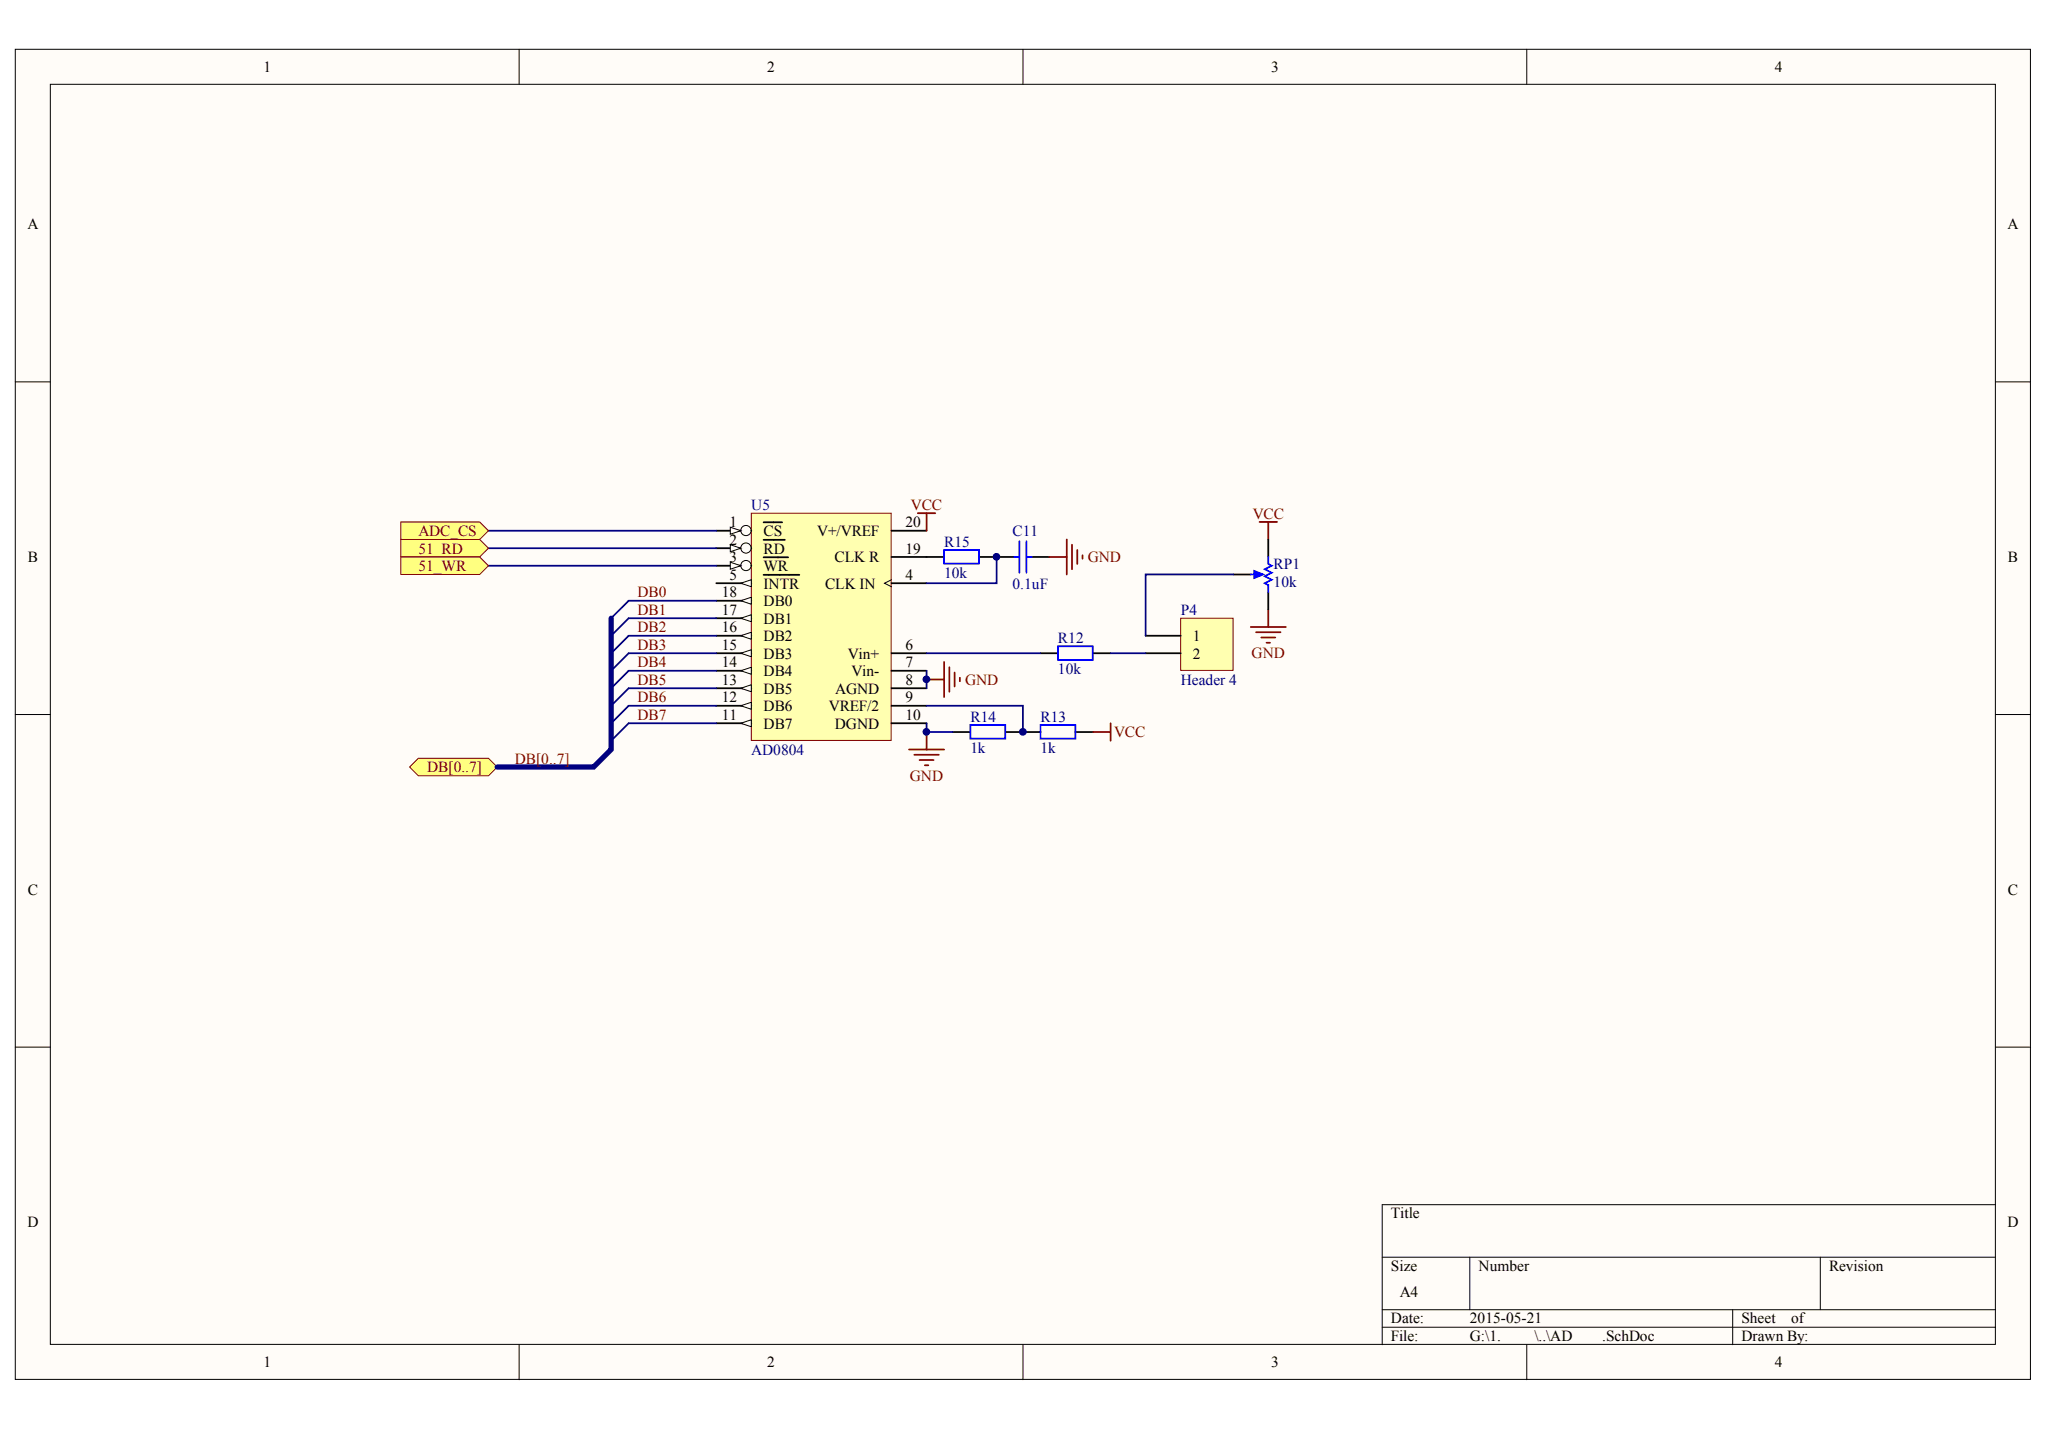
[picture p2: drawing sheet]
<svg xmlns="http://www.w3.org/2000/svg" width="289mm" height="202mm" viewBox="0 0 289 202" stroke-linecap="round" stroke-linejoin="round" font-family="sans-serif">
<defs><g id="words">
<g font-size="2.2">
<text x="37.2" y="10.1">1</text>
<text x="108.2" y="10.1">2</text>
<text x="179.3" y="10.1">3</text>
<text x="250.4" y="10.1">4</text>
<text x="3.9" y="32.3">A</text>
<text x="283.2" y="32.3">A</text>
<text x="102.9" y="74.4">1</text>
<text x="102.9" y="76.8">2</text>
<text x="107.7" y="75.6">CS</text>
<text x="115.3" y="75.6">V+/VREF</text>
<text x="127.7" y="74.4">20</text>
<text x="3.9" y="79.3">B</text>
<text x="102.9" y="79.3">3</text>
<text x="102.9" y="81.8">5</text>
<text x="107.7" y="78.1">RD</text>
<text x="107.7" y="80.6">WR</text>
<text x="107.7" y="83">INTR</text>
<text x="116.4" y="83">CLK IN</text>
<text x="117.7" y="79.3">CLK R</text>
<text x="127.7" y="81.8">4</text>
<text x="127.7" y="78.1">19</text>
<text x="283.3" y="79.3">B</text>
<text x="101.8" y="89.2">16</text>
<text x="101.8" y="86.7">17</text>
<text x="101.8" y="84.3">18</text>
<text x="107.7" y="88">DB1</text>
<text x="107.7" y="85.5">DB0</text>
<text x="101.8" y="94.1">14</text>
<text x="101.8" y="91.7">15</text>
<text x="107.7" y="95.4">DB4</text>
<text x="107.7" y="92.9">DB3</text>
<text x="107.7" y="90.4">DB2</text>
<text x="119.6" y="92.9">Vin+</text>
<text x="120.1" y="95.4">Vin-</text>
<text x="127.7" y="91.7">6</text>
<text x="127.7" y="94.1">7</text>
<text x="168.3" y="90.4">1</text>
<text x="168.3" y="92.9">2</text>
<text x="101.8" y="101.5">11</text>
<text x="101.8" y="99.1">12</text>
<text x="101.8" y="96.6">13</text>
<text x="107.7" y="100.3">DB6</text>
<text x="107.7" y="97.8">DB5</text>
<text x="116.9" y="100.3">VREF/2</text>
<text x="117.8" y="97.8">AGND</text>
<text x="127.7" y="96.6">8</text>
<text x="127.7" y="99.1">9</text>
<text x="127.7" y="101.5">10</text>
<text x="107.7" y="102.8">DB7</text>
<text x="117.8" y="102.8">DGND</text>
<text x="3.9" y="126.2">C</text>
<text x="283.3" y="126.2">C</text>
<text x="3.9" y="173.1">D</text>
<text x="196.2" y="171.9">Title</text>
<text x="283.2" y="173.1">D</text>
<text x="196.2" y="179.3">Size</text>
<text x="208.6" y="179.3">Number</text>
<text x="258" y="179.3">Revision</text>
<text x="197.5" y="183">A4</text>
<text x="196.2" y="186.7">Date:</text>
<text x="196.2" y="189.2">File:</text>
<text x="207.4" y="186.7">2015-05-21</text>
<text x="207.4" y="189.2">G:\1.</text>
<text x="216.5" y="189.2">\..\AD</text>
<text x="226.1" y="189.2">.SchDoc</text>
<text x="245.7" y="186.7">Sheet</text>
<text x="245.7" y="189.2">Drawn By:</text>
<text x="252.7" y="186.7">of</text>
<text x="37.2" y="192.9">1</text>
<text x="108.2" y="192.9">2</text>
<text x="179.3" y="192.9">3</text>
<text x="250.4" y="192.9">4</text>
</g>
<g font-size="2.2" fill="#000080">
<text x="106" y="71.9">U5</text>
<text x="133.2" y="77.1">R15</text>
<text x="142.8" y="75.6">C11</text>
<text x="133.2" y="81.5">10k</text>
<text x="142.8" y="83">0.1uF</text>
<text x="179.7" y="80.3">RP1</text>
<text x="179.7" y="82.8">10k</text>
<text x="166.6" y="86.7">P4</text>
<text x="149.3" y="90.7">R12</text>
<text x="149.3" y="95.1">10k</text>
<text x="136.9" y="101.8">R14</text>
<text x="146.8" y="101.8">R13</text>
<text x="166.6" y="96.6">Header 4</text>
<text x="106" y="106.5">AD0804</text>
<text x="136.9" y="106.2">1k</text>
<text x="146.8" y="106.2">1k</text>
</g>
<g font-size="2.2" fill="#800000">
<text x="128.5" y="71.9">VCC</text>
<text x="59" y="75.6">ADC_CS</text>
<text x="176.7" y="73.1">VCC</text>
<text x="59" y="78.1">51_RD</text>
<text x="59" y="80.6">51_WR</text>
<text x="153.5" y="79.3">GND</text>
<text x="89.9" y="84.3">DB0</text>
<text x="89.9" y="86.7">DB1</text>
<text x="89.9" y="89.2">DB2</text>
<text x="89.9" y="91.7">DB3</text>
<text x="89.9" y="94.1">DB4</text>
<text x="176.6" y="92.9">GND</text>
<text x="89.9" y="96.6">DB5</text>
<text x="89.9" y="99.1">DB6</text>
<text x="89.9" y="101.5">DB7</text>
<text x="136.2" y="96.6">GND</text>
<text x="72.6" y="107.7">DB[0..7]</text>
<text x="157.2" y="104">VCC</text>
<text x="60.3" y="109">DB[0..7]</text>
<text x="128.4" y="110.1">GND</text>
</g>
</g></defs>
<g fill="#fffcf8" stroke="#000" stroke-width=".14">
<path d="M2.2 7h284.2v187.6h-284.2z"/>
<path d="M7.1 11.9h274.4v177.7h-274.4z"/>
</g>
<g fill="none" stroke="#000" stroke-width=".14">
<path d="M73.2 7v4.9M144.3 7v4.9M215.4 7v4.9M2.2 53.9h4.9M281.5 53.9h5M2.2 100.8h4.9M281.5 100.8h5M2.2 147.7h4.9M281.5 147.7h5M195 177.3h86.5M207.4 177.3v7.5M256.8 177.3v7.5"/>
<path d="M281.5 169.9h-86.5v19.8M73.2 189.7v4.9M144.3 189.7v4.9M195 184.8h86.5M195 187.2h86.5M215.4 189.7v4.9M244.4 184.8v4.9"/>
</g>
<path d="M106 72.4h19.7v32h-19.7z" fill="#ffffb0" stroke="#800000" stroke-width=".14"/>
<path d="M101 74.9h5" fill="none" stroke="#000" stroke-width=".25"/>
<circle cx="105.2" cy="74.8" r=".72" fill="#fffcf8" stroke="#000" stroke-width=".14"/>
<path d="M103 74.4l1.5 .5-1.5 .5z" fill="#fffcf8" stroke="#000" stroke-width=".14"/>
<path d="M101 77.3h5M107.7 73.7h2.6" fill="none" stroke="#000" stroke-width=".25"/>
<circle cx="105.2" cy="77.3" r=".72" fill="#fffcf8" stroke="#000" stroke-width=".14"/>
<path d="M103 76.8l1.5 .5-1.5 .5z" fill="#fffcf8" stroke="#000" stroke-width=".14"/>
<path d="M101 79.8h5M107.7 76.1h3" fill="none" stroke="#000" stroke-width=".25"/>
<circle cx="105.2" cy="79.8" r=".72" fill="#fffcf8" stroke="#000" stroke-width=".14"/>
<path d="M103 79.3l1.5 .5-1.5 .5z" fill="#fffcf8" stroke="#000" stroke-width=".14"/>
<path d="M107.7 78.6h3.5M101 82.3h5M125.8 82.3h4.9" fill="none" stroke="#000" stroke-width=".25"/>
<path d="M125.8 81.8l-1 .5 1 .5" fill="none" stroke="#000" stroke-width=".14"/>
<path d="M104.5 82.3l1.5-.5v1z" fill="#fffcf8" stroke="#000" stroke-width=".14"/>
<path d="M107.7 81.1h5.1M125.8 92.1h4.9M125.8 94.6h4.9M125.8 97.1h4.9M125.8 99.6h4.9M101 102h5M125.8 102h4.9" fill="none" stroke="#000" stroke-width=".25"/>
<path d="M104.5 102l1.5-.5v1z" fill="#fffcf8" stroke="#000" stroke-width=".14"/>
<path d="M101 99.6h5" fill="none" stroke="#000" stroke-width=".25"/>
<path d="M104.5 99.6l1.5-.5v1z" fill="#fffcf8" stroke="#000" stroke-width=".14"/>
<path d="M101 97.1h5" fill="none" stroke="#000" stroke-width=".25"/>
<path d="M104.5 97.1l1.5-.5v1z" fill="#fffcf8" stroke="#000" stroke-width=".14"/>
<path d="M101 94.6h5" fill="none" stroke="#000" stroke-width=".25"/>
<path d="M104.5 94.6l1.5-.5v1z" fill="#fffcf8" stroke="#000" stroke-width=".14"/>
<path d="M101 92.1h5" fill="none" stroke="#000" stroke-width=".25"/>
<path d="M104.5 92.1l1.5-.4v.9z" fill="#fffcf8" stroke="#000" stroke-width=".14"/>
<path d="M101 89.7h5" fill="none" stroke="#000" stroke-width=".25"/>
<path d="M104.5 89.7l1.5-.5v1z" fill="#fffcf8" stroke="#000" stroke-width=".14"/>
<path d="M101 87.2h5" fill="none" stroke="#000" stroke-width=".25"/>
<path d="M104.5 87.2l1.5-.5v1z" fill="#fffcf8" stroke="#000" stroke-width=".14"/>
<path d="M101 84.7h5" fill="none" stroke="#000" stroke-width=".25"/>
<path d="M104.5 84.7l1.5-.5v1z" fill="#fffcf8" stroke="#000" stroke-width=".14"/>
<path d="M125.8 78.6h7.4M125.8 74.9h4.9M138.1 78.6h5M145.5 78.6h2.5M146.8 92.1h2.5M154.2 92.1h2.5" fill="none" stroke="#000" stroke-width=".25"/>
<g fill="none" stroke="#000080" stroke-width=".25">
<path d="M68.9 74.9h32.1M68.9 77.3h32.1M68.9 79.8h32.1M140.6 78.6v3.7h-9.9M88.7 99.6h12.3M88.7 97.1h12.3M88.7 94.6h12.3M88.7 92.1h12.3M88.7 89.7h12.3M88.7 87.2h12.3M88.7 84.7h12.3M130.7 92.1h16.1"/>
<path d="M130.7 94.6v2.5M88.7 102h12.3"/>
</g>
<path d="M133.2 77.6h4.9v1.9h-4.9zM143.1 78.6h.7M143.8 76.3v4.5M144.8 78.6h.7M144.8 76.3v4.5M149.3 91.2h4.9v1.9h-4.9z" fill="none" stroke="#00f" stroke-width=".25"/>
<g fill="none" stroke="#800000" stroke-width=".25">
<path d="M129.5 72.4h2.5M130.7 72.4v2.5M148 78.6h2.5M150.5 76.1v4.9M151.2 76.8v3.5M152 77.6v2M152.7 78.3v.5M130.7 95.9h2.5M133.2 93.4v4.9M133.9 94.1v3.5M134.7 94.9v1.9M135.4 95.6v.5"/>
<path d="M128.2 105.7h5M129 106.5h3.4M129.7 107.2h2M130.5 108h.5M130.7 103.3v2.4"/>
</g>
<path d="M166.6 87.2h7.4v7.4h-7.4z" fill="#ffffb0" stroke="#800000" stroke-width=".14"/>
<path d="M178.9 76.1v2.5M161.6 89.7h5M161.6 92.1h5M174 81h2.5M178.9 83.5v2.5M134.4 103.3h2.5M141.8 103.3h5M151.7 103.3h2.5" fill="none" stroke="#000" stroke-width=".25"/>
<path d="M178.9 78.6v1l.5 .2-1 .5 1 .5-1 .5 1 .5-1 .5 .5 .2v1M176.5 81h1.2M136.9 102.3h4.9v1.9h-4.9zM146.8 102.3h4.9v1.9h-4.9z" fill="none" stroke="#00f" stroke-width=".25"/>
<path d="M177.7 73.6h2.5M178.9 73.6v2.5M176.5 88.4h4.9M177.2 89.2h3.5M177.9 89.9h2M178.7 90.7h.5M178.9 86v2.4M154.2 103.3h2.5M156.7 102v2.5" fill="none" stroke="#800000" stroke-width=".25"/>
<path d="M130.7 99.6h13.6v3.7" fill="none" stroke="#000080" stroke-width=".25"/>
<path d="M176.9 80.5l1.3 .5-1.3 .5z" fill="#00f" stroke="#00f" stroke-width=".25"/>
<g fill="#ffff80" stroke="#800000" stroke-width=".14">
<path d="M56.5 73.6h11.2l1.2 1.3-1.2 1.2h-11.2z" fill-rule="evenodd"/>
<path d="M56.5 76.1h11.2l1.2 1.2-1.2 1.3h-11.2z" fill-rule="evenodd"/>
<path d="M56.5 78.6h11.2l1.2 1.2-1.2 1.2h-11.2z" fill-rule="evenodd"/>
</g>
<path d="M156.7 92.1h4.9M174 81h-12.4v8.7M130.7 102v1.3h3.7" fill="none" stroke="#000080" stroke-width=".25"/>
<path d="M57.8 108.2l1.2-1.2h9.9l1.2 1.2-1.2 1.2h-9.9z" fill-rule="evenodd" fill="#ffff80" stroke="#800000" stroke-width=".14"/>
<path d="M88.7 84.7l-2.5 2.5M88.7 87.2l-2.5 2.5M88.7 89.7l-2.5 2.4M88.7 92.1l-2.5 2.5M88.7 94.6l-2.5 2.5M88.7 97.1l-2.5 2.5M88.7 99.6l-2.5 2.4M88.7 102l-2.5 2.5" fill="none" stroke="#000080" stroke-width=".25"/>
<path d="M86.2 87.2v18.5l-2.5 2.5h-13.6" fill="none" stroke="#000080" stroke-width=".74"/>
<g fill="#000080" stroke="#000080" stroke-width=".14">
<circle cx="130.7" cy="103.2" r=".47"/>
<circle cx="130.7" cy="95.8" r=".47"/>
<circle cx="140.6" cy="78.5" r=".47"/>
<circle cx="144.3" cy="103.2" r=".48"/>
</g>
<use href="#words"/>
</svg>
